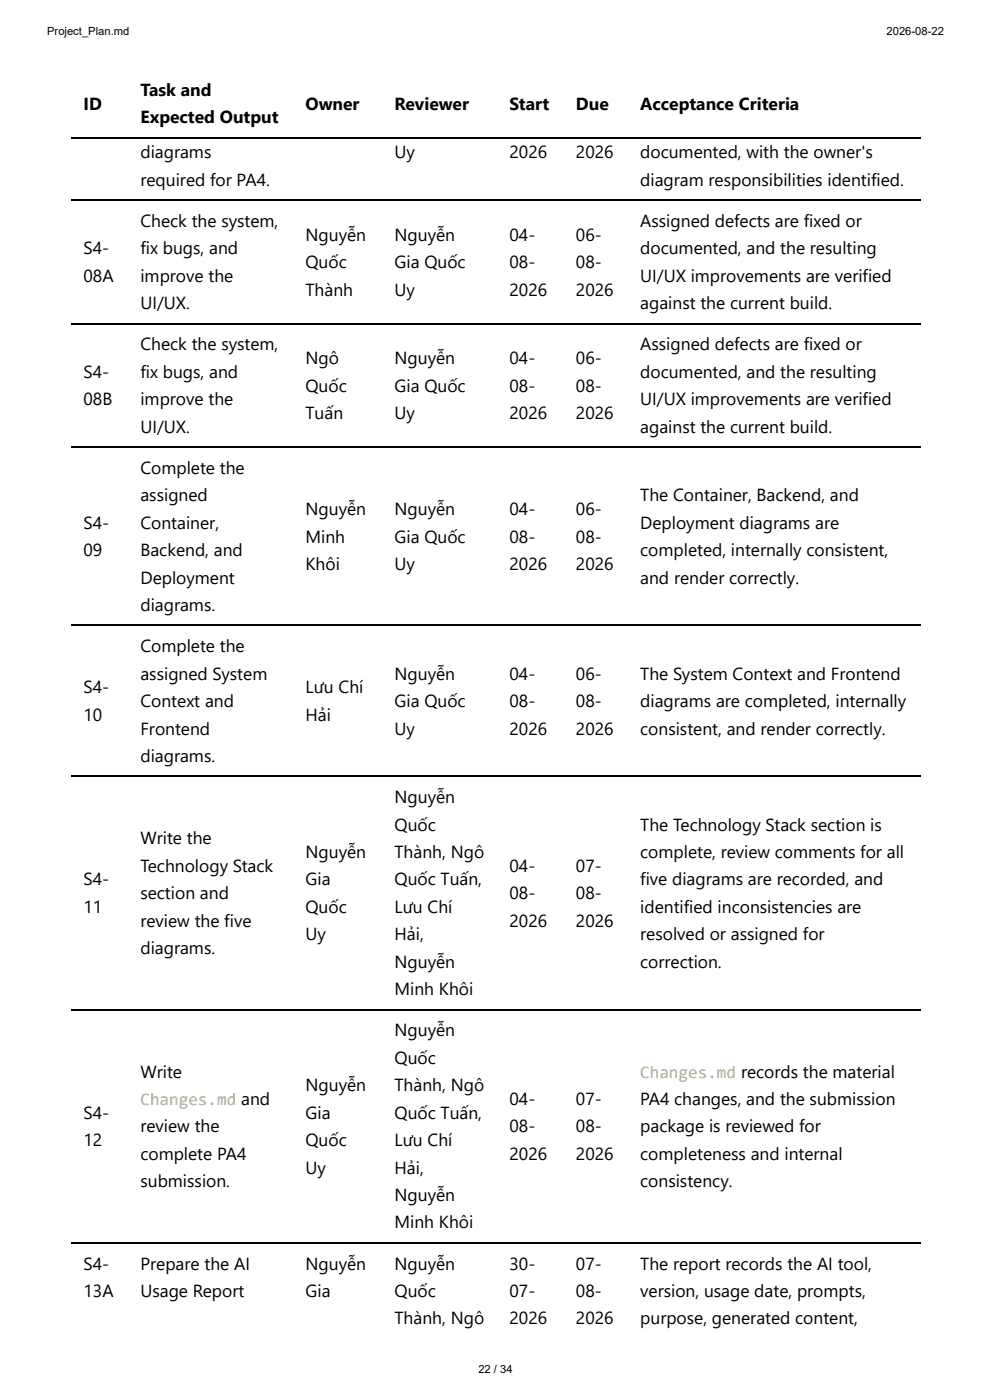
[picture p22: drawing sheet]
<svg xmlns="http://www.w3.org/2000/svg" width="210mm" height="297mm" viewBox="0 0 210 297" stroke-linecap="round" stroke-linejoin="round" font-family="sans-serif">
<defs><g id="words">
<g font-size="3.7">
<text x="17.7" y="23.3">ID</text>
<text x="29.8" y="20.4">Task and</text>
<text x="64.8" y="23.3">Owner</text>
<text x="83.7" y="23.3">Reviewer</text>
<text x="108.1" y="23.3">Start</text>
<text x="122.2" y="23.3">Due</text>
<text x="135.8" y="23.3">Acceptance Criteria</text>
<text x="29.8" y="26.2">Expected Output</text>
<text x="29.8" y="33.6">diagrams</text>
<text x="83.7" y="33.6">Uy</text>
<text x="108.1" y="33.6">2026</text>
<text x="122.2" y="33.6">2026</text>
<text x="135.8" y="33.6">documented, with the owner's</text>
<text x="29.8" y="39.4">required for PA4.</text>
<text x="135.8" y="39.4">diagram responsibilities identified.</text>
<text x="17.7" y="54">S4-</text>
<text x="29.8" y="48.2">Check the system,</text>
<text x="29.8" y="54">fix bugs, and</text>
<text x="64.8" y="51.1">Nguyễn</text>
<text x="83.7" y="51.1">Nguyễn</text>
<text x="108.1" y="51.1">04-</text>
<text x="122.2" y="51.1">06-</text>
<text x="135.8" y="48.2">Assigned defects are fixed or</text>
<text x="135.8" y="54">documented, and the resulting</text>
<text x="17.7" y="59.8">08A</text>
<text x="29.8" y="59.8">improve the</text>
<text x="64.8" y="56.9">Quốc</text>
<text x="83.7" y="56.9">Gia Quốc</text>
<text x="108.1" y="56.9">08-</text>
<text x="122.2" y="56.9">08-</text>
<text x="135.8" y="59.8">UI/UX improvements are verified</text>
<text x="29.8" y="65.6">UI/UX.</text>
<text x="64.8" y="62.7">Thành</text>
<text x="83.7" y="62.7">Uy</text>
<text x="108.1" y="62.7">2026</text>
<text x="122.2" y="62.7">2026</text>
<text x="135.8" y="65.6">against the current build.</text>
<text x="29.8" y="74.3">Check the system,</text>
<text x="64.8" y="77.3">Ngô</text>
<text x="83.7" y="77.3">Nguyễn</text>
<text x="108.1" y="77.3">04-</text>
<text x="122.2" y="77.3">06-</text>
<text x="135.8" y="74.3">Assigned defects are fixed or</text>
<text x="17.7" y="80.2">S4-</text>
<text x="29.8" y="80.2">fix bugs, and</text>
<text x="64.8" y="83.1">Quốc</text>
<text x="83.7" y="83.1">Gia Quốc</text>
<text x="108.1" y="83.1">08-</text>
<text x="122.2" y="83.1">08-</text>
<text x="135.8" y="80.2">documented, and the resulting</text>
<text x="17.7" y="86">08B</text>
<text x="29.8" y="86">improve the</text>
<text x="64.8" y="88.9">Tuấn</text>
<text x="83.7" y="88.9">Uy</text>
<text x="108.1" y="88.9">2026</text>
<text x="122.2" y="88.9">2026</text>
<text x="135.8" y="86">UI/UX improvements are verified</text>
<text x="29.8" y="91.8">UI/UX.</text>
<text x="135.8" y="91.8">against the current build.</text>
<text x="29.8" y="100.5">Complete the</text>
<text x="29.8" y="106.4">assigned</text>
<text x="135.8" y="106.4">The Container, Backend, and</text>
<text x="17.7" y="112.2">S4-</text>
<text x="29.8" y="112.2">Container,</text>
<text x="64.8" y="109.3">Nguyễn</text>
<text x="83.7" y="109.3">Nguyễn</text>
<text x="108.1" y="109.3">04-</text>
<text x="122.2" y="109.3">06-</text>
<text x="135.8" y="112.2">Deployment diagrams are</text>
<text x="17.7" y="118">09</text>
<text x="29.8" y="118">Backend, and</text>
<text x="64.8" y="115.1">Minh</text>
<text x="83.7" y="115.1">Gia Quốc</text>
<text x="108.1" y="115.1">08-</text>
<text x="122.2" y="115.1">08-</text>
<text x="135.8" y="118">completed, internally consistent,</text>
<text x="29.8" y="123.8">Deployment</text>
<text x="64.8" y="120.9">Khôi</text>
<text x="83.7" y="120.9">Uy</text>
<text x="108.1" y="120.9">2026</text>
<text x="122.2" y="120.9">2026</text>
<text x="135.8" y="123.8">and render correctly.</text>
<text x="29.8" y="129.6">diagrams.</text>
<text x="29.8" y="138.4">Complete the</text>
<text x="17.7" y="147.1">S4-</text>
<text x="29.8" y="144.2">assigned System</text>
<text x="64.8" y="147.1">Lưu Chí</text>
<text x="83.7" y="144.2">Nguyễn</text>
<text x="108.1" y="144.2">04-</text>
<text x="122.2" y="144.2">06-</text>
<text x="135.8" y="144.2">The System Context and Frontend</text>
<text x="17.7" y="152.9">10</text>
<text x="29.8" y="150">Context and</text>
<text x="29.8" y="155.8">Frontend</text>
<text x="64.8" y="152.9">Hải</text>
<text x="83.7" y="150">Gia Quốc</text>
<text x="83.7" y="155.8">Uy</text>
<text x="108.1" y="150">08-</text>
<text x="108.1" y="155.8">2026</text>
<text x="122.2" y="150">08-</text>
<text x="122.2" y="155.8">2026</text>
<text x="135.8" y="150">diagrams are completed, internally</text>
<text x="135.8" y="155.8">consistent, and render correctly.</text>
<text x="29.8" y="161.7">diagrams.</text>
<text x="83.7" y="170.4">Nguyễn</text>
<text x="29.8" y="179.1">Write the</text>
<text x="83.7" y="176.2">Quốc</text>
<text x="135.8" y="176.2">The Technology Stack section is</text>
<text x="29.8" y="184.9">Technology Stack</text>
<text x="64.8" y="182">Nguyễn</text>
<text x="83.7" y="182">Thành, Ngô</text>
<text x="108.1" y="184.9">04-</text>
<text x="122.2" y="184.9">07-</text>
<text x="135.8" y="182">complete, review comments for all</text>
<text x="17.7" y="187.9">S4-</text>
<text x="29.8" y="190.8">section and</text>
<text x="64.8" y="187.9">Gia</text>
<text x="83.7" y="187.9">Quốc Tuấn,</text>
<text x="108.1" y="190.8">08-</text>
<text x="122.2" y="190.8">08-</text>
<text x="135.8" y="187.9">five diagrams are recorded, and</text>
<text x="17.7" y="193.7">11</text>
<text x="29.8" y="196.6">review the five</text>
<text x="64.8" y="193.7">Quốc</text>
<text x="83.7" y="193.7">Lưu Chí</text>
<text x="108.1" y="196.6">2026</text>
<text x="122.2" y="196.6">2026</text>
<text x="135.8" y="193.7">identified inconsistencies are</text>
<text x="29.8" y="202.4">diagrams.</text>
<text x="64.8" y="199.5">Uy</text>
<text x="83.7" y="199.5">Hải,</text>
<text x="135.8" y="199.5">resolved or assigned for</text>
<text x="83.7" y="205.3">Nguyễn</text>
<text x="135.8" y="205.3">correction.</text>
<text x="83.7" y="211.1">Minh Khôi</text>
<text x="83.7" y="219.9">Nguyễn</text>
<text x="83.7" y="225.7">Quốc</text>
<text x="29.8" y="228.6">Write</text>
<text x="64.8" y="231.5">Nguyễn</text>
<text x="83.7" y="231.5">Thành, Ngô</text>
<text x="17.7" y="237.3">S4-</text>
<text x="64.8" y="237.3">Gia</text>
<text x="83.7" y="237.3">Quốc Tuấn,</text>
<text x="108.1" y="234.4">04-</text>
<text x="122.2" y="234.4">07-</text>
<text x="135.8" y="234.4">PA4 changes, and the submission</text>
<text x="17.7" y="243.2">12</text>
<text x="29.8" y="240.2">review the</text>
<text x="64.8" y="243.2">Quốc</text>
<text x="83.7" y="243.2">Lưu Chí</text>
<text x="108.1" y="240.2">08-</text>
<text x="122.2" y="240.2">08-</text>
<text x="135.8" y="240.2">package is reviewed for</text>
<text x="29.8" y="246.1">complete PA4</text>
<text x="29.8" y="251.9">submission.</text>
<text x="64.8" y="249">Uy</text>
<text x="83.7" y="249">Hải,</text>
<text x="108.1" y="246.1">2026</text>
<text x="122.2" y="246.1">2026</text>
<text x="135.8" y="246.1">completeness and internal</text>
<text x="135.8" y="251.9">consistency.</text>
<text x="83.7" y="254.8">Nguyễn</text>
<text x="83.7" y="260.6">Minh Khôi</text>
<text x="17.7" y="269.3">S4-</text>
<text x="29.8" y="269.3">Prepare the AI</text>
<text x="64.8" y="269.3">Nguyễn</text>
<text x="83.7" y="269.3">Nguyễn</text>
<text x="108.1" y="269.3">30-</text>
<text x="122.2" y="269.3">07-</text>
<text x="135.8" y="269.3">The report records the AI tool,</text>
<text x="17.7" y="275.2">13A</text>
<text x="29.8" y="275.2">Usage Report</text>
<text x="64.8" y="275.2">Gia</text>
<text x="83.7" y="275.2">Quốc</text>
<text x="108.1" y="275.2">07-</text>
<text x="122.2" y="275.2">08-</text>
<text x="135.8" y="275.2">version, usage date, prompts,</text>
<text x="83.7" y="281">Thành, Ngô</text>
<text x="108.1" y="281">2026</text>
<text x="122.2" y="281">2026</text>
<text x="135.8" y="281">purpose, generated content,</text>
</g>
<g font-size="3.7" fill="#c9ae75">
<text x="135.8" y="228.6">Changes.md records the material</text>
<text x="29.8" y="234.4">Changes.md and</text>
</g>
<g font-size="2.4">
<text x="10" y="7.4">Project_Plan.md</text>
<text x="188.1" y="7.4">2026-08-22</text>
<text x="101.5" y="291.3">22 / 34</text>
</g>
</g></defs>
<path d="M15.1 29.2h180.2M15.1 42.5h180.2M15.1 68.7h180.2M15.1 94.9h180.2M15.1 132.7h180.2M15.1 164.7h180.2M15.1 214.2h180.2M15.1 263.7h180.2" fill="none" stroke="#000" stroke-width=".26"/>
<use href="#words"/>
</svg>
